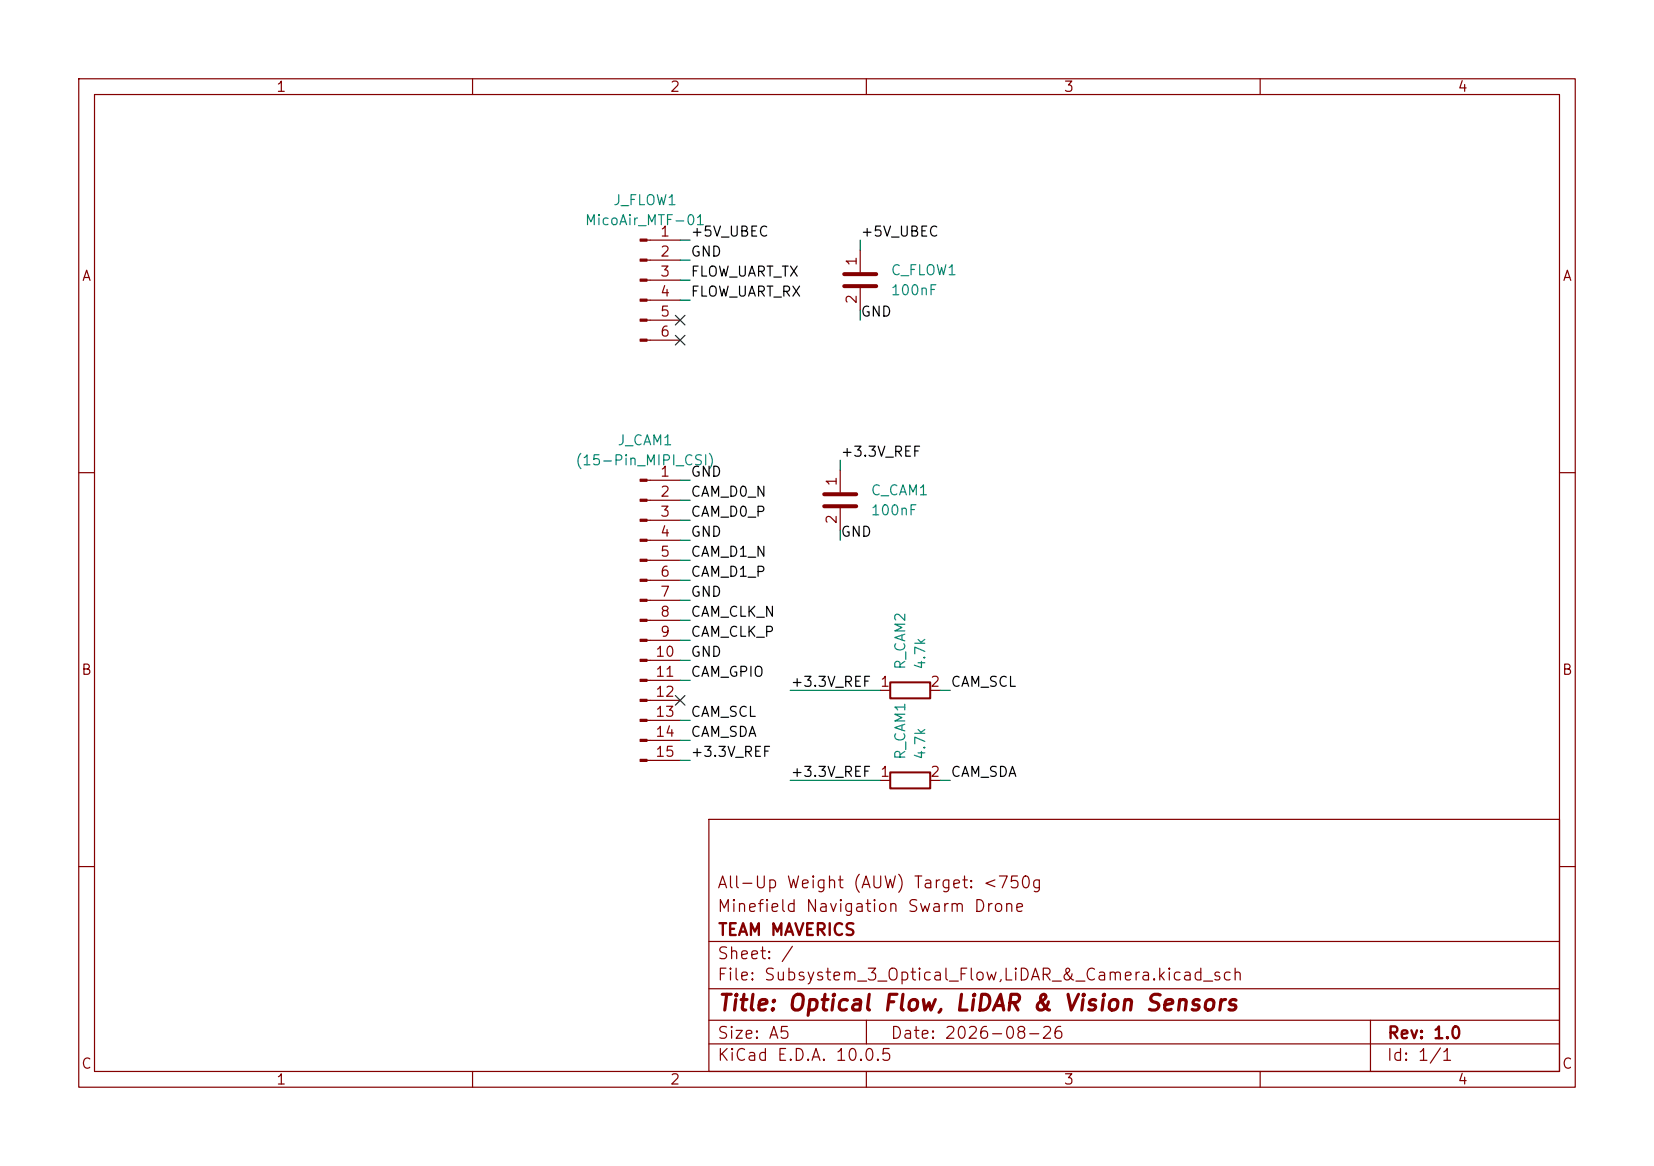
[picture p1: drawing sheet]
<svg xmlns="http://www.w3.org/2000/svg" width="210mm" height="148mm" viewBox="0 0 210 148" stroke-linecap="round" stroke-linejoin="round" font-family="sans-serif">
<defs><g id="words">
<text font-size="2" fill="#840000" x="91" y="128.8">Title: Optical Flow, LiDAR &amp; Vision Sensors</text>
<g font-size="1.5" fill="#840000">
<text x="91" y="113.1">All-Up Weight (AUW) Target: &lt;750g</text>
<text x="91" y="116.1">Minefield Navigation Swarm Drone</text>
<text x="91.1" y="119.1">TEAM MAVERICS</text>
<text x="91" y="124.8">File: Subsystem_3_Optical_Flow,LiDAR_&amp;_Camera.kicad_sch</text>
<text x="91" y="122.1">Sheet: /</text>
<text x="91" y="135">KiCad E.D.A. 10.0.5</text>
<text x="91" y="132.2">Size: A5</text>
<text x="113" y="132.2">Date: 2026-08-26</text>
<text x="176" y="135">Id: 1/1</text>
<text x="176.1" y="132.2">Rev: 1.0</text>
</g>
<g font-size="1.3" fill="#840000">
<text x="35" y="12">1</text>
<text x="85" y="12">2</text>
<text x="135" y="12">3</text>
<text x="185" y="12">4</text>
<text x="10.3" y="36">A</text>
<text x="83.7" y="30.3">1</text>
<text x="83.7" y="32.9">2</text>
<text x="83.7" y="35.4">3</text>
<text x="109.1" y="33.9" transform="rotate(-90 109.1 33.9)">1</text>
<text x="198.3" y="36">A</text>
<text x="83.7" y="38">4</text>
<text x="83.7" y="40.5">5</text>
<text x="109.1" y="38.7" transform="rotate(-90 109.1 38.7)">2</text>
<text x="83.7" y="43">6</text>
<text x="83.7" y="60.8">1</text>
<text x="83.7" y="63.4">2</text>
<text x="83.7" y="65.9">3</text>
<text x="106.5" y="61.8" transform="rotate(-90 106.5 61.8)">1</text>
<text x="83.7" y="68.4">4</text>
<text x="83.7" y="71">5</text>
<text x="106.5" y="66.6" transform="rotate(-90 106.5 66.6)">2</text>
<text x="83.7" y="73.5">6</text>
<text x="83.7" y="76.1">7</text>
<text x="83.1" y="83.7">10</text>
<text x="83.7" y="78.6">8</text>
<text x="83.7" y="81.1">9</text>
<text x="10.2" y="86">B</text>
<text x="83.1" y="86.2">11</text>
<text x="83.1" y="88.8">12</text>
<text x="111.7" y="87.5">1</text>
<text x="118" y="87.5">2</text>
<text x="198.2" y="86">B</text>
<text x="83.1" y="91.3">13</text>
<text x="83.1" y="93.8">14</text>
<text x="83.1" y="96.4">15</text>
<text x="111.7" y="98.9">1</text>
<text x="118" y="98.9">2</text>
<text x="10.2" y="136">C</text>
<text x="35" y="138">1</text>
<text x="85" y="138">2</text>
<text x="135" y="138">3</text>
<text x="185" y="138">4</text>
<text x="198.2" y="136">C</text>
</g>
<g font-size="1.3" fill="#008484">
<text x="74.2" y="28.9">MicoAir_MTF-01</text>
<text x="77.8" y="26.4">J_FLOW1</text>
<text x="113" y="35.3">C_FLOW1</text>
<text x="113" y="37.8">100nF</text>
<text x="73" y="59.4">(15-Pin_MIPI_CSI)</text>
<text x="78.3" y="56.8">J_CAM1</text>
<text x="110.5" y="63.2">C_CAM1</text>
<text x="110.5" y="65.7">100nF</text>
<text x="115.3" y="85.1" transform="rotate(-90 115.3 85.1)">R_CAM2</text>
<text x="117.8" y="85.1" transform="rotate(-90 117.8 85.1)">4.7k</text>
<text x="115.3" y="96.5" transform="rotate(-90 115.3 96.5)">R_CAM1</text>
<text x="117.8" y="96.5" transform="rotate(-90 117.8 96.5)">4.7k</text>
</g>
<g font-size="1.3">
<text x="87.6" y="30.4">+5V_UBEC</text>
<text x="87.6" y="35.4">FLOW_UART_TX</text>
<text x="87.6" y="32.9">GND</text>
<text x="109.2" y="30.4">+5V_UBEC</text>
<text x="87.6" y="38">FLOW_UART_RX</text>
<text x="109.2" y="40.5">GND</text>
<text x="106.7" y="58.3">+3.3V_REF</text>
<text x="87.6" y="60.8">GND</text>
<text x="87.6" y="65.9">CAM_D0_P</text>
<text x="87.6" y="63.4">CAM_D0_N</text>
<text x="87.6" y="68.5">GND</text>
<text x="87.6" y="71">CAM_D1_N</text>
<text x="106.7" y="68.5">GND</text>
<text x="87.6" y="76.1">GND</text>
<text x="87.6" y="73.5">CAM_D1_P</text>
<text x="87.6" y="83.7">GND</text>
<text x="87.6" y="81.2">CAM_CLK_P</text>
<text x="87.6" y="78.6">CAM_CLK_N</text>
<text x="87.6" y="86.2">CAM_GPIO</text>
<text x="100.3" y="87.5">+3.3V_REF</text>
<text x="120.6" y="87.5">CAM_SCL</text>
<text x="87.6" y="93.9">CAM_SDA</text>
<text x="87.6" y="91.3">CAM_SCL</text>
<text x="87.6" y="96.4">+3.3V_REF</text>
<text x="100.3" y="98.9">+3.3V_REF</text>
<text x="120.6" y="98.9">CAM_SDA</text>
</g>
</g></defs>
<path d="M0 0h210v148h-210z" fill="#fff" stroke="#fff" stroke-width=".13"/>
<g fill="none" stroke="#840000" stroke-width=".15">
<path d="M10 10h190v128h-190zM12 12h186v124h-186zM60 10v2M110 10v2M160 10v2M82.1 30.5h4.3M82.1 33h4.3M82.1 35.6h4.3M82.1 38.1h4.3M109.2 31.8v2.7M109.2 36.6v2.8M82.1 40.6h4.3"/>
<path d="M82.1 43.2h4.3M106.7 59.7v2.8M10 60h2M82.1 61h4.3M82.1 63.5h4.3M82.1 66h4.3M82.1 68.6h4.3M82.1 71.1h4.3M82.1 73.7h4.3M82.1 76.2h4.3M82.1 78.7h4.3M106.7 64.5v2.8"/>
<path d="M198 60h2M82.1 81.3h4.3M82.1 83.8h4.3M82.1 86.4h4.3M82.1 88.9h4.3M82.1 91.4h4.3M82.1 94h4.3M82.1 96.5h4.3M111.8 87.6h1.2M111.8 99.1h1.2M118.1 87.6h1.3M118.1 99.1h1.3"/>
<path d="M10 110h2M90 104h108v32h-108zM90 119.5h108M198 110h2M60 136v2M90 132.5h108M90 129.5h108M90 125.5h108M110 136v2M110 129.5v3M160 136v2M174 129.5v6.5"/>
</g>
<path d="M113 86.6h5.1v2h-5.1zM113 98h5.1v2.1h-5.1z" fill="none" stroke="#840000" stroke-width=".25"/>
<g fill="#840000" stroke="#840000" stroke-width=".15">
<path d="M81.3 30.4h.8v.2h-.8z"/>
<path d="M81.3 32.9h.8v.2h-.8z"/>
<path d="M81.3 35.4h.8v.3h-.8z"/>
<path d="M81.3 38h.8v.2h-.8z"/>
<path d="M81.3 40.5h.8v.3h-.8z"/>
<path d="M81.3 43.1h.8v.2h-.8z"/>
<path d="M81.3 60.8h.8v.3h-.8z"/>
<path d="M81.3 63.4h.8v.2h-.8z"/>
<path d="M81.3 65.9h.8v.3h-.8z"/>
<path d="M81.3 68.5h.8v.2h-.8z"/>
<path d="M81.3 71h.8v.2h-.8z"/>
<path d="M81.3 73.5h.8v.3h-.8z"/>
<path d="M81.3 76.1h.8v.2h-.8z"/>
<path d="M81.3 78.6h.8v.3h-.8z"/>
<path d="M81.3 81.2h.8v.2h-.8z"/>
<path d="M81.3 83.7h.8v.2h-.8z"/>
<path d="M81.3 86.2h.8v.3h-.8z"/>
<path d="M81.3 88.8h.8v.2h-.8z"/>
<path d="M81.3 91.3h.8v.3h-.8z"/>
<path d="M81.3 93.9h.8v.2h-.8z"/>
<path d="M81.3 96.4h.8v.2h-.8z"/>
</g>
<path d="M107.2 34.8h4.1M107.2 36.3h4.1M104.6 62.7h4.1M104.6 64.3h4.1" fill="none" stroke="#840000" stroke-width=".51"/>
<g fill="none" stroke="#008400" stroke-width=".15">
<path d="M86.4 35.6h1.2M86.4 33h1.2M86.4 38.1h1.2M86.4 30.5h1.2M109.2 30.5v1.3M109.2 39.4v1.2M106.7 58.4v1.3M86.4 66h1.2M86.4 61h1.2M86.4 63.5h1.2M86.4 68.6h1.2M86.4 76.2h1.2"/>
<path d="M86.4 71.1h1.2M86.4 78.7h1.2M86.4 73.7h1.2M106.7 67.3v1.3M86.4 81.3h1.2M86.4 86.4h1.2M86.4 83.8h1.2M86.4 94h1.2M86.4 91.4h1.2M86.4 96.5h1.2M100.3 99.1h11.5M100.3 87.6h11.5"/>
<path d="M119.4 99.1h1.2M119.4 87.6h1.2"/>
</g>
<path d="M85.8 42.6l1.2 1.2M85.8 40l1.2 1.2M87 42.6l-1.2 1.2M87 40l-1.2 1.2M85.8 88.3l1.2 1.2M87 88.3l-1.2 1.2" fill="none" stroke="#000084" stroke-width=".15"/>
<use href="#words"/>
</svg>
